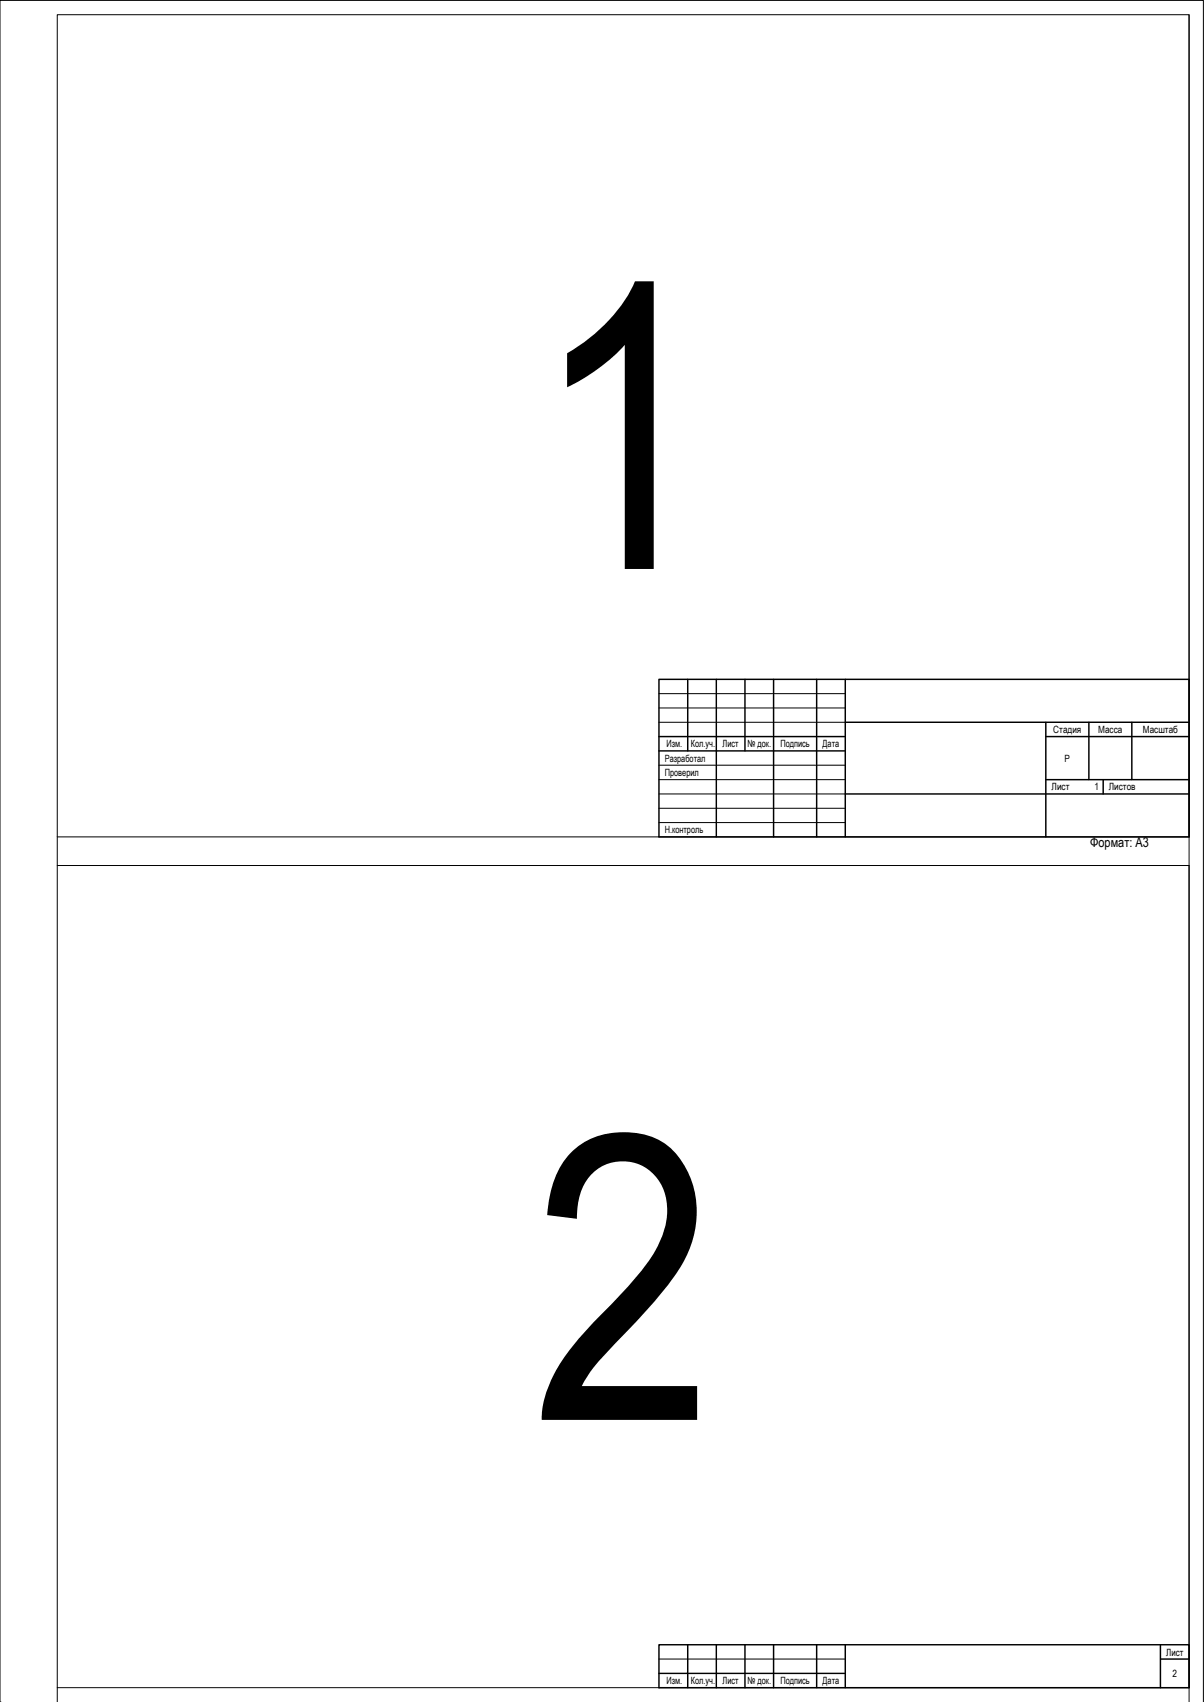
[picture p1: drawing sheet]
<svg xmlns="http://www.w3.org/2000/svg" width="420mm" height="594mm" viewBox="0 0 420 594" stroke-linecap="round" stroke-linejoin="round" font-family="sans-serif">
<defs><g id="words">
<g font-size="139.7">
<text x="185.6" y="198.6">1</text>
<text x="185.6" y="495.6">2</text>
</g>
<text font-size="4.7" x="380.4" y="295.7">Формат: A3</text>
<g font-size="3.5">
<text x="367.6" y="255.9">Стадия</text>
<text x="383.2" y="255.9">Масса</text>
<text x="398.8" y="255.9">Масштаб</text>
<text x="232.6" y="260.9">Изм.</text>
<text x="241.1" y="260.9">Кол.уч.</text>
<text x="252.2" y="260.9">Лист</text>
<text x="260.9" y="260.9">№ док.</text>
<text x="272.3" y="260.9">Подпись</text>
<text x="287.1" y="260.9">Дата</text>
<text x="232" y="265.9">Разработал</text>
<text x="371.5" y="265.9">Р</text>
<text x="232" y="270.9">Проверил</text>
<text x="367" y="275.9">Лист</text>
<text x="382" y="275.9">1</text>
<text x="387" y="275.9">Листов</text>
<text x="232" y="290.8">Н.контроль</text>
<text x="407" y="577.9">Лист</text>
<text x="232.6" y="587.9">Изм.</text>
<text x="241.1" y="587.9">Кол.уч.</text>
<text x="252.2" y="587.9">Лист</text>
<text x="260.9" y="587.9">№ док.</text>
<text x="272.3" y="587.9">Подпись</text>
<text x="287.1" y="587.9">Дата</text>
<text x="409.2" y="585.4">2</text>
</g>
</g></defs>
<!-- layer: 11 -->
<path d="M0 594.1v-594h419.9v594M20 594.1v-589h395v589" fill="none" stroke="#000" stroke-width=".35"/>
<!-- layer: 12 -->
<path d="M415 5.1v287h-395M20 302.1h395v287h-395" fill="none" stroke="#000" stroke-width=".35"/>
<g fill="none" stroke="#000" stroke-width=".51">
<path d="M230 237.1h185v55h-185zM240 237.1v25M250 237.1v55M260 237.1v25M270 237.1v55M285 237.1v55M295 237.1v55M230 257.1h65M295 252.1h120M365 252.1v40M365 257.1h50M380 252.1v20"/>
<path d="M395 252.1v20M230 262.1h65M295 277.1h120M365 272.1h50M385 272.1v5M230 574.1h185v15h-185zM240 574.1v15M250 574.1v15M260 574.1v15M270 574.1v15M285 574.1v15M295 574.1v15"/>
<path d="M405 574.1v15M405 579.1h10M230 584.1h65"/>
</g>
<path d="M230 242.1h65M230 247.1h65M230 252.1h65M230 267.1h65M230 272.1h65M230 277.1h65M230 282.1h65M230 287.1h65M230 579.1h65" fill="none" stroke="#000" stroke-width=".35"/>
<!-- layer: 0 -->
<path d="M0 594.1h.1" fill="none" stroke="#000" stroke-width=".35"/>
<use href="#words"/>
</svg>
